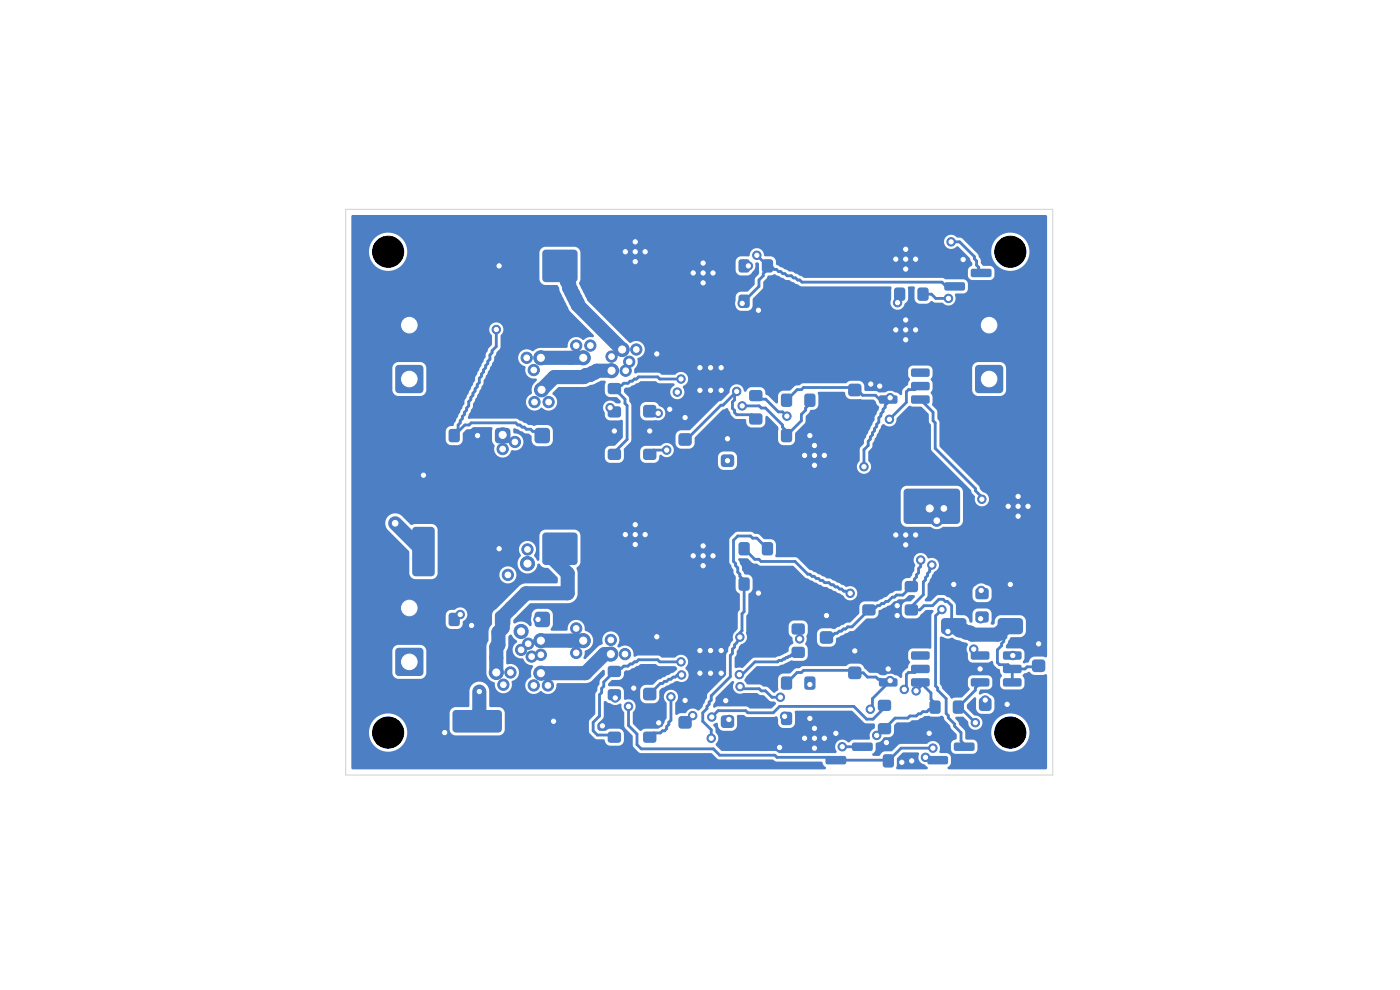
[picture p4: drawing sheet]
<svg xmlns="http://www.w3.org/2000/svg" width="297mm" height="210mm" viewBox="0 0 297 210" stroke-linecap="round" stroke-linejoin="round" font-family="sans-serif">
<path d="M207.1 77.6l.5-.2h4.5a.75 .75 0 0 1 .7 .8v4.5a.75 .75 0 0 1-.7 .7h-4.5a.75 .75 0 0 1-.8-.7v-4.5z" fill="#4d7fc4"/>
<circle cx="209.8" cy="69" r="3" fill="#4d7fc4" stroke="#4d7fc4" stroke-width=".21"/>
<path d="M84.1 137.6l.5-.2h4.5a.75 .75 0 0 1 .7 .8v4.5a.75 .75 0 0 1-.7 .7h-4.5a.75 .75 0 0 1-.8-.7v-4.5z" fill="#4d7fc4"/>
<circle cx="86.8" cy="129" r="3" fill="#4d7fc4" stroke="#4d7fc4" stroke-width=".21"/>
<path d="M84.1 77.6l.5-.2h4.5a.75 .75 0 0 1 .7 .8v4.5a.75 .75 0 0 1-.7 .7h-4.5a.75 .75 0 0 1-.8-.7v-4.5z" fill="#4d7fc4"/>
<circle cx="86.8" cy="69" r="3" fill="#4d7fc4" stroke="#4d7fc4" stroke-width=".21"/>
<g fill="#4d7fc4">
<path d="M159.1 87.9l.4-.2h1.7a.6 .6 0 0 1 .6 .6v1.2a.6 .6 0 0 1-.6 .6h-1.7a.6 .6 0 0 1-.6-.6v-1.2z"/>
<path d="M159.1 82.9l.4-.2h1.7a.6 .6 0 0 1 .6 .6v1.2a.6 .6 0 0 1-.6 .6h-1.7a.6 .6 0 0 1-.6-.6v-1.2z"/>
<path d="M187.4 160.2l.5-.2h1.2a.6 .6 0 0 1 .6 .6v1.6a.6 .6 0 0 1-.6 .6h-1.2a.6 .6 0 0 1-.6-.6v-1.6z"/>
<path d="M192.4 160.2l.4-.2h1.2a.6 .6 0 0 1 .6 .6v1.6a.6 .6 0 0 1-.6 .6h-1.2a.6 .6 0 0 1-.6-.6v-1.6z"/>
<path d="M102.4 113.2l.5-.2h6a.75 .75 0 0 1 .7 .7v5.4a.75 .75 0 0 1-.7 .8h-6a.75 .75 0 0 1-.8-.8v-5.4z"/>
<path d="M115.3 113.2l.5-.2h6a.75 .75 0 0 1 .7 .7v5.4a.75 .75 0 0 1-.7 .8h-6a.75 .75 0 0 1-.8-.8v-5.4z"/>
<path d="M156.8 115.2l.5-.2h1.2a.6 .6 0 0 1 .6 .6v1.6a.6 .6 0 0 1-.6 .6h-1.2a.6 .6 0 0 1-.6-.6v-1.6z"/>
<path d="M161.8 115.2l.4-.2h1.2a.6 .6 0 0 1 .6 .6v1.6a.6 .6 0 0 1-.6 .6h-1.2a.6 .6 0 0 1-.6-.6v-1.6z"/>
<path d="M200.4 60l.4-.1h3.7l.2 .4v1.1l-.4 .3-3.7-.1-.3-.4z"/>
<path d="M200.4 54.3l.4-.1h3.7l.2 .4v1.1l-.4 .3-3.7-.1-.3-.4z"/>
<path d="M206.1 57.1l.3-.1h3.7l.3 .5-.1 1-.4 .3h-3.7l-.3-.4z"/>
<path d="M136.6 155.4l.4-.2h1.7a.6 .6 0 0 1 .6 .6v1.2a.6 .6 0 0 1-.6 .6h-1.7a.6 .6 0 0 1-.6-.6v-1.2z"/>
<path d="M136.6 150.4l.4-.2h1.7a.6 .6 0 0 1 .6 .6v1.2a.6 .6 0 0 1-.6 .6h-1.7a.6 .6 0 0 1-.6-.6v-1.2z"/>
<path d="M105.2 91l.5-.2h1.8a.75 .75 0 0 1 .8 .7v1.8a.75 .75 0 0 1-.8 .8h-1.8a.75 .75 0 0 1-.7-.8v-1.8z"/>
<path d="M113.6 91l.5-.2h1.8a.75 .75 0 0 1 .8 .7v1.8a.75 .75 0 0 1-.8 .8h-1.8a.75 .75 0 0 1-.7-.8v-1.8z"/>
<path d="M197.3 148.8l.5-.2h1.2a.6 .6 0 0 1 .6 .6v1.6a.6 .6 0 0 1-.6 .6h-1.2a.6 .6 0 0 1-.6-.6v-1.6z"/>
<path d="M202.3 148.8l.4-.2h1.2a.6 .6 0 0 1 .6 .6v1.6a.6 .6 0 0 1-.6 .6h-1.2a.6 .6 0 0 1-.6-.6v-1.6z"/>
<path d="M180.1 81.6l.5-.2h1.5a.68 .68 0 0 1 .7 .7v1.3a.68 .68 0 0 1-.7 .7h-1.5a.68 .68 0 0 1-.7-.7v-1.3z"/>
<path d="M180.1 76.9l.5-.2h1.5a.68 .68 0 0 1 .7 .7v1.4a.68 .68 0 0 1-.7 .6h-1.5a.68 .68 0 0 1-.7-.6v-1.4z"/>
<path d="M186.6 144l.3-.1h3.2l.3 .4v1.1l-.4 .3-3.3-.1-.3-.4z"/>
<path d="M186.6 141.1l.3-.1h3.2l.3 .5v1l-.4 .3h-3.3l-.3-.4z"/>
<path d="M186.6 138.3l.3-.1h3.2l.3 .4v1.1l-.4 .3-3.3-.1-.3-.4z"/>
<path d="M193.4 138.3l.3-.1h3.3l.2 .4v1.1l-.4 .3-3.3-.1-.2-.4z"/>
<path d="M193.4 141.1l.3-.1h3.3l.2 .5v1l-.4 .3h-3.3l-.2-.4z"/>
<path d="M193.4 144l.3-.1h3.3l.2 .4v1.1l-.4 .3-3.3-.1-.2-.4z"/>
<path d="M186.6 84l.3-.1h3.2l.3 .4v1.1l-.4 .3-3.3-.1-.3-.4z"/>
<path d="M186.6 81.1l.3-.1h3.2l.3 .5v1l-.4 .3h-3.3l-.3-.4z"/>
<path d="M186.6 78.3l.3-.1h3.2l.3 .4v1.1l-.4 .3-3.3-.1-.3-.4z"/>
<path d="M193.4 78.3l.3-.1h3.3l.2 .4v1.1l-.4 .3-3.3-.1-.2-.4z"/>
<path d="M193.4 81.1l.3-.1h3.3l.2 .5v1l-.4 .3h-3.3l-.2-.4z"/>
<path d="M193.4 84l.3-.1h3.3l.2 .4v1.1l-.4 .3-3.3-.1-.2-.4z"/>
<path d="M168.1 137.4l.4-.2h1.7a.6 .6 0 0 1 .6 .6v1.2a.6 .6 0 0 1-.6 .6h-1.7a.6 .6 0 0 1-.6-.6v-1.2z"/>
<path d="M168.1 132.4l.4-.2h1.7a.6 .6 0 0 1 .6 .6v1.2a.6 .6 0 0 1-.6 .6h-1.7a.6 .6 0 0 1-.6-.6v-1.2z"/>
<path d="M186.4 153.6l.4-.2h1.7a.6 .6 0 0 1 .6 .6v1.2a.6 .6 0 0 1-.6 .6h-1.7a.6 .6 0 0 1-.6-.6v-1.2z"/>
<path d="M186.4 148.6l.4-.2h1.7a.6 .6 0 0 1 .6 .6v1.2a.6 .6 0 0 1-.6 .6h-1.7a.6 .6 0 0 1-.6-.6v-1.2z"/>
<path d="M183.1 128.4l.4-.2h1.7a.6 .6 0 0 1 .6 .6v1.2a.6 .6 0 0 1-.6 .6h-1.7a.6 .6 0 0 1-.6-.6v-1.2z"/>
<path d="M183.1 123.4l.4-.2h1.7a.6 .6 0 0 1 .6 .6v1.2a.6 .6 0 0 1-.6 .6h-1.7a.6 .6 0 0 1-.6-.6v-1.2z"/>
<path d="M105.2 130l.5-.2h1.8a.75 .75 0 0 1 .8 .7v1.8a.75 .75 0 0 1-.8 .8h-1.8a.75 .75 0 0 1-.7-.8v-1.8z"/>
<path d="M113.6 130l.5-.2h1.8a.75 .75 0 0 1 .8 .7v1.8a.75 .75 0 0 1-.8 .8h-1.8a.75 .75 0 0 1-.7-.8v-1.8z"/>
<path d="M136.6 95.4l.4-.2h1.7a.6 .6 0 0 1 .6 .6v1.2a.6 .6 0 0 1-.6 .6h-1.7a.6 .6 0 0 1-.6-.6v-1.2z"/>
<path d="M136.6 90.4l.4-.2h1.7a.6 .6 0 0 1 .6 .6v1.2a.6 .6 0 0 1-.6 .6h-1.7a.6 .6 0 0 1-.6-.6v-1.2z"/>
<path d="M87.7 112l.5-.2h3.3a.75 .75 0 0 1 .7 .7v9a.75 .75 0 0 1-.7 .8h-3.3a.75 .75 0 0 1-.8-.8v-9z"/>
<path d="M87.7 95.8l.5-.2h3.3a.75 .75 0 0 1 .7 .7v9a.75 .75 0 0 1-.7 .8h-3.3a.75 .75 0 0 1-.8-.8v-9z"/>
<path d="M192.1 128.4l.4-.2h1.7a.6 .6 0 0 1 .6 .6v1.2a.6 .6 0 0 1-.6 .6h-1.7a.6 .6 0 0 1-.6-.6v-1.2z"/>
<path d="M192.1 123.4l.4-.2h1.7a.6 .6 0 0 1 .6 .6v1.2a.6 .6 0 0 1-.6 .6h-1.7a.6 .6 0 0 1-.6-.6v-1.2z"/>
<path d="M165.8 151.2l.5-.2h1.2a.6 .6 0 0 1 .6 .6v1.6a.6 .6 0 0 1-.6 .6h-1.2a.6 .6 0 0 1-.6-.6v-1.6z"/>
<path d="M170.8 151.2l.4-.2h1.2a.6 .6 0 0 1 .6 .6v1.6a.6 .6 0 0 1-.6 .6h-1.2a.6 .6 0 0 1-.6-.6v-1.6z"/>
<path d="M206.1 144l.3-.1h3.2l.3 .4v1.1l-.4 .3-3.3-.1-.3-.4z"/>
<path d="M206.1 141.1l.3-.1h3.2l.3 .5v1l-.4 .3h-3.3l-.3-.4z"/>
<path d="M206.1 138.3l.3-.1h3.2l.3 .4v1.1l-.4 .3-3.3-.1-.3-.4z"/>
<path d="M212.9 138.3l.3-.1h3.3l.2 .4v1.1l-.4 .3-3.3-.1-.2-.4z"/>
<path d="M212.9 141.1l.3-.1h3.3l.2 .5v1l-.4 .3h-3.3l-.2-.4z"/>
<path d="M212.9 144l.3-.1h3.3l.2 .4v1.1l-.4 .3-3.3-.1-.2-.4z"/>
<path d="M156.8 122.7l.5-.2h1.2a.6 .6 0 0 1 .6 .6v1.6a.6 .6 0 0 1-.6 .6h-1.2a.6 .6 0 0 1-.6-.6v-1.6z"/>
<path d="M161.8 122.7l.4-.2h1.2a.6 .6 0 0 1 .6 .6v1.6a.6 .6 0 0 1-.6 .6h-1.2a.6 .6 0 0 1-.6-.6v-1.6z"/>
<path d="M165.8 83.7l.5-.2h1.2a.6 .6 0 0 1 .6 .6v1.6a.6 .6 0 0 1-.6 .6h-1.2a.6 .6 0 0 1-.6-.6v-1.6z"/>
<path d="M170.8 83.7l.4-.2h1.2a.6 .6 0 0 1 .6 .6v1.6a.6 .6 0 0 1-.6 .6h-1.2a.6 .6 0 0 1-.6-.6v-1.6z"/>
<path d="M95.3 130.2l.5-.2h1.2a.6 .6 0 0 1 .6 .6v1.6a.6 .6 0 0 1-.6 .6h-1.2a.6 .6 0 0 1-.6-.6v-1.6z"/>
<path d="M100.3 130.2l.4-.2h1.2a.6 .6 0 0 1 .6 .6v1.6a.6 .6 0 0 1-.6 .6h-1.2a.6 .6 0 0 1-.6-.6v-1.6z"/>
<path d="M129.1 146.4l.4-.2h1.7a.6 .6 0 0 1 .6 .6v1.2a.6 .6 0 0 1-.6 .6h-1.7a.6 .6 0 0 1-.6-.6v-1.2z"/>
<path d="M129.1 141.4l.4-.2h1.7a.6 .6 0 0 1 .6 .6v1.2a.6 .6 0 0 1-.6 .6h-1.7a.6 .6 0 0 1-.6-.6v-1.2z"/>
<path d="M153.1 151.9l.5-.2h1.5a.68 .68 0 0 1 .7 .7v1.4a.68 .68 0 0 1-.7 .6h-1.5a.68 .68 0 0 1-.7-.6v-1.4z"/>
<path d="M153.1 147.3l.5-.2h1.5a.68 .68 0 0 1 .7 .7v1.3a.68 .68 0 0 1-.7 .7h-1.5a.68 .68 0 0 1-.7-.7v-1.3z"/>
<path d="M191.9 103.9l.5-.2h10.5a.75 .75 0 0 1 .8 .7v6a.75 .75 0 0 1-.8 .8h-10.5a.75 .75 0 0 1-.7-.8v-6z"/>
<path d="M210.2 103.9l.5-.2h10.5a.75 .75 0 0 1 .8 .7v6a.75 .75 0 0 1-.8 .8h-10.5a.75 .75 0 0 1-.7-.8v-6z"/>
<path d="M129.1 155.4l.4-.2h1.7a.6 .6 0 0 1 .6 .6v1.2a.6 .6 0 0 1-.6 .6h-1.7a.6 .6 0 0 1-.6-.6v-1.2z"/>
<path d="M129.1 150.4l.4-.2h1.7a.6 .6 0 0 1 .6 .6v1.2a.6 .6 0 0 1-.6 .6h-1.7a.6 .6 0 0 1-.6-.6v-1.2z"/>
<path d="M196.8 160.5l.4-.1h3.7l.2 .4v1.1l-.4 .3-3.7-.1-.3-.4z"/>
<path d="M196.8 154.8l.4-.1h3.7l.2 .4v1.1l-.4 .3-3.7-.1-.3-.4z"/>
<path d="M202.5 157.6l.3-.1h3.7l.3 .5-.1 1-.4 .3h-3.7l-.3-.4z"/>
<path d="M189.8 61.2l.5-.2h1.2a.6 .6 0 0 1 .6 .6v1.6a.6 .6 0 0 1-.6 .6h-1.2a.6 .6 0 0 1-.6-.6v-1.6z"/>
<path d="M194.8 61.2l.4-.2h1.2a.6 .6 0 0 1 .6 .6v1.6a.6 .6 0 0 1-.6 .6h-1.2a.6 .6 0 0 1-.6-.6v-1.6z"/>
<path d="M136.6 146.1l.5-.2h1.5a.68 .68 0 0 1 .7 .7v1.3a.68 .68 0 0 1-.7 .7h-1.5a.68 .68 0 0 1-.7-.7v-1.3z"/>
<path d="M136.6 141.4l.5-.2h1.5a.68 .68 0 0 1 .7 .7v1.4a.68 .68 0 0 1-.7 .6h-1.5a.68 .68 0 0 1-.7-.6v-1.4z"/>
<path d="M95.3 91.2l.5-.2h1.2a.6 .6 0 0 1 .6 .6v1.6a.6 .6 0 0 1-.6 .6h-1.2a.6 .6 0 0 1-.6-.6v-1.6z"/>
<path d="M100.3 91.2l.4-.2h1.2a.6 .6 0 0 1 .6 .6v1.6a.6 .6 0 0 1-.6 .6h-1.2a.6 .6 0 0 1-.6-.6v-1.6z"/>
<path d="M174.1 134.1l.5-.2h1.5a.68 .68 0 0 1 .7 .7v1.3a.68 .68 0 0 1-.7 .7h-1.5a.68 .68 0 0 1-.7-.7v-1.3z"/>
<path d="M174.1 129.4l.5-.2h1.5a.68 .68 0 0 1 .7 .7v1.4a.68 .68 0 0 1-.7 .6h-1.5a.68 .68 0 0 1-.7-.6v-1.4z"/>
<path d="M165.8 143.7l.5-.2h1.2a.6 .6 0 0 1 .6 .6v1.6a.6 .6 0 0 1-.6 .6h-1.2a.6 .6 0 0 1-.6-.6v-1.6z"/>
<path d="M170.8 143.7l.4-.2h1.2a.6 .6 0 0 1 .6 .6v1.6a.6 .6 0 0 1-.6 .6h-1.2a.6 .6 0 0 1-.6-.6v-1.6z"/>
<path d="M207.9 148.2l.4-.2h1.4a.68 .68 0 0 1 .7 .7v1.5a.68 .68 0 0 1-.7 .6h-1.4a.68 .68 0 0 1-.6-.6v-1.5z"/>
<path d="M212.5 148.2l.5-.2h1.3a.68 .68 0 0 1 .7 .7v1.5a.68 .68 0 0 1-.7 .6h-1.3a.68 .68 0 0 1-.7-.6v-1.5z"/>
<path d="M180.1 141.6l.5-.2h1.5a.68 .68 0 0 1 .7 .7v1.3a.68 .68 0 0 1-.7 .7h-1.5a.68 .68 0 0 1-.7-.7v-1.3z"/>
<path d="M180.1 136.9l.5-.2h1.5a.68 .68 0 0 1 .7 .7v1.4a.68 .68 0 0 1-.7 .6h-1.5a.68 .68 0 0 1-.7-.6v-1.4z"/>
<path d="M102.4 53.2l.5-.2h6a.75 .75 0 0 1 .7 .7v5.4a.75 .75 0 0 1-.7 .8h-6a.75 .75 0 0 1-.8-.8v-5.4z"/>
<path d="M115.3 53.2l.5-.2h6a.75 .75 0 0 1 .7 .7v5.4a.75 .75 0 0 1-.7 .8h-6a.75 .75 0 0 1-.8-.8v-5.4z"/>
<path d="M129.1 86.4l.4-.2h1.7a.6 .6 0 0 1 .6 .6v1.2a.6 .6 0 0 1-.6 .6h-1.7a.6 .6 0 0 1-.6-.6v-1.2z"/>
<path d="M129.1 81.4l.4-.2h1.7a.6 .6 0 0 1 .6 .6v1.2a.6 .6 0 0 1-.6 .6h-1.7a.6 .6 0 0 1-.6-.6v-1.2z"/>
<path d="M144.1 152.1l.5-.2h1.5a.68 .68 0 0 1 .7 .7v1.3a.68 .68 0 0 1-.7 .7h-1.5a.68 .68 0 0 1-.7-.7v-1.3z"/>
<path d="M144.1 147.4l.5-.2h1.5a.68 .68 0 0 1 .7 .7v1.4a.68 .68 0 0 1-.7 .6h-1.5a.68 .68 0 0 1-.7-.6v-1.4z"/>
<path d="M219.1 140.1l.5-.2h1.5a.68 .68 0 0 1 .7 .7v1.3a.68 .68 0 0 1-.7 .7h-1.5a.68 .68 0 0 1-.7-.7v-1.3z"/>
<path d="M219.1 135.4l.5-.2h1.5a.68 .68 0 0 1 .7 .7v1.4a.68 .68 0 0 1-.7 .6h-1.5a.68 .68 0 0 1-.7-.6v-1.4z"/>
<path d="M96.2 150.8l.5-.2h9a.75 .75 0 0 1 .8 .8v3.3a.75 .75 0 0 1-.8 .7h-9a.75 .75 0 0 1-.7-.7v-3.3z"/>
<path d="M112.4 150.8l.5-.2h9a.75 .75 0 0 1 .8 .8v3.3a.75 .75 0 0 1-.8 .7h-9a.75 .75 0 0 1-.7-.7v-3.3z"/>
<path d="M199.9 131.3l.5-.2h3.9a.75 .75 0 0 1 .7 .8v1.9a.75 .75 0 0 1-.7 .8h-3.9a.75 .75 0 0 1-.8-.8v-1.9z"/>
<path d="M199.9 122.5l.5-.2h3.9a.75 .75 0 0 1 .7 .7v2a.75 .75 0 0 1-.7 .7h-3.9a.75 .75 0 0 1-.8-.7v-2z"/>
<path d="M156.8 62.7l.5-.2h1.2a.6 .6 0 0 1 .6 .6v1.6a.6 .6 0 0 1-.6 .6h-1.2a.6 .6 0 0 1-.6-.6v-1.6z"/>
<path d="M161.8 62.7l.4-.2h1.2a.6 .6 0 0 1 .6 .6v1.6a.6 .6 0 0 1-.6 .6h-1.2a.6 .6 0 0 1-.6-.6v-1.6z"/>
<path d="M129.1 95.4l.4-.2h1.7a.6 .6 0 0 1 .6 .6v1.2a.6 .6 0 0 1-.6 .6h-1.7a.6 .6 0 0 1-.6-.6v-1.2z"/>
<path d="M129.1 90.4l.4-.2h1.7a.6 .6 0 0 1 .6 .6v1.2a.6 .6 0 0 1-.6 .6h-1.7a.6 .6 0 0 1-.6-.6v-1.2z"/>
<path d="M211.9 131.3l.5-.2h3.9a.75 .75 0 0 1 .7 .8v1.9a.75 .75 0 0 1-.7 .8h-3.9a.75 .75 0 0 1-.8-.8v-1.9z"/>
<path d="M211.9 122.5l.5-.2h3.9a.75 .75 0 0 1 .7 .7v2a.75 .75 0 0 1-.7 .7h-3.9a.75 .75 0 0 1-.8-.7v-2z"/>
<path d="M175.2 160.5l.4-.1h3.7l.2 .4v1.1l-.4 .3-3.7-.1-.3-.4z"/>
<path d="M175.2 154.8l.4-.1h3.7l.2 .4v1.1l-.4 .3-3.7-.1-.3-.4z"/>
<path d="M180.9 157.6l.3-.1h3.7l.3 .5-.1 1-.4 .3h-3.7l-.3-.4z"/>
<path d="M165.8 91.2l.5-.2h1.2a.6 .6 0 0 1 .6 .6v1.6a.6 .6 0 0 1-.6 .6h-1.2a.6 .6 0 0 1-.6-.6v-1.6z"/>
<path d="M170.8 91.2l.4-.2h1.2a.6 .6 0 0 1 .6 .6v1.6a.6 .6 0 0 1-.6 .6h-1.2a.6 .6 0 0 1-.6-.6v-1.6z"/>
<path d="M144.1 92.1l.5-.2h1.5a.68 .68 0 0 1 .7 .7v1.3a.68 .68 0 0 1-.7 .7h-1.5a.68 .68 0 0 1-.7-.7v-1.3z"/>
<path d="M144.1 87.4l.5-.2h1.5a.68 .68 0 0 1 .7 .7v1.4a.68 .68 0 0 1-.7 .6h-1.5a.68 .68 0 0 1-.7-.6v-1.4z"/>
<path d="M207.1 129.9l.4-.2h1.7a.6 .6 0 0 1 .6 .6v1.2a.6 .6 0 0 1-.6 .6h-1.7a.6 .6 0 0 1-.6-.6v-1.2z"/>
<path d="M207.1 124.9l.4-.2h1.7a.6 .6 0 0 1 .6 .6v1.2a.6 .6 0 0 1-.6 .6h-1.7a.6 .6 0 0 1-.6-.6v-1.2z"/>
<path d="M153.1 96.6l.5-.2h1.5a.68 .68 0 0 1 .7 .7v1.3a.68 .68 0 0 1-.7 .7h-1.5a.68 .68 0 0 1-.7-.7v-1.3z"/>
<path d="M153.1 91.9l.5-.2h1.5a.68 .68 0 0 1 .7 .7v1.4a.68 .68 0 0 1-.7 .6h-1.5a.68 .68 0 0 1-.7-.6v-1.4z"/>
<path d="M156.8 55.2l.5-.2h1.2a.6 .6 0 0 1 .6 .6v1.6a.6 .6 0 0 1-.6 .6h-1.2a.6 .6 0 0 1-.6-.6v-1.6z"/>
<path d="M161.8 55.2l.4-.2h1.2a.6 .6 0 0 1 .6 .6v1.6a.6 .6 0 0 1-.6 .6h-1.2a.6 .6 0 0 1-.6-.6v-1.6z"/>
<path d="M136.6 86.1l.5-.2h1.5a.68 .68 0 0 1 .7 .7v1.3a.68 .68 0 0 1-.7 .7h-1.5a.68 .68 0 0 1-.7-.7v-1.3z"/>
<path d="M136.6 81.4l.5-.2h1.5a.67 .67 0 0 1 .7 .7v1.4a.68 .68 0 0 1-.7 .6h-1.5a.68 .68 0 0 1-.7-.6v-1.4z"/>
</g>
<g fill="#4d7fc4" stroke="#4d7fc4" stroke-width=".21">
<circle cx="130.5" cy="148.1" r=".9"/>
<circle cx="134.8" cy="111.3" r=".9"/>
<circle cx="216" cy="105.3" r=".9"/>
<circle cx="190" cy="70" r=".9"/>
<circle cx="190" cy="113.5" r=".9"/>
<circle cx="153" cy="142.8" r=".9"/>
<circle cx="148.5" cy="78" r=".9"/>
<circle cx="191.3" cy="161.7" r=".9"/>
<circle cx="170.7" cy="96.6" r=".9"/>
<circle cx="134.8" cy="113.4" r=".9"/>
<circle cx="100" cy="132.7" r=".9"/>
<circle cx="151.3" cy="57.9" r=".9"/>
<circle cx="134.8" cy="51.3" r=".9"/>
<circle cx="132.7" cy="113.4" r=".9"/>
<circle cx="193.4" cy="161.4" r=".9"/>
<circle cx="130.3" cy="91.4" r=".9"/>
<circle cx="192.1" cy="67.9" r=".9"/>
<circle cx="153" cy="82.8" r=".9"/>
<circle cx="192.1" cy="72.1" r=".9"/>
<circle cx="186.6" cy="81.9" r=".9"/>
<circle cx="139.3" cy="75.1" r=".9"/>
<circle cx="136.9" cy="53.4" r=".9"/>
<circle cx="150.7" cy="138" r=".9"/>
<circle cx="132.7" cy="53.4" r=".9"/>
<circle cx="153" cy="138" r=".9"/>
<circle cx="172.8" cy="94.5" r=".9"/>
<circle cx="149.2" cy="60" r=".9"/>
<circle cx="149.2" cy="57.9" r=".9"/>
<circle cx="171.8" cy="152.4" r=".9"/>
<circle cx="150.7" cy="82.8" r=".9"/>
<circle cx="142.1" cy="86.8" r=".9"/>
<circle cx="220.3" cy="136.6" r=".9"/>
<circle cx="137.8" cy="91.4" r=".9"/>
<circle cx="181.3" cy="138.1" r=".9"/>
<circle cx="204.3" cy="55.1" r=".9"/>
<circle cx="160.9" cy="125.8" r=".9"/>
<circle cx="148.5" cy="142.8" r=".9"/>
<circle cx="192.1" cy="55" r=".9"/>
<circle cx="184.7" cy="81.5" r=".9"/>
<circle cx="145.3" cy="88.6" r=".9"/>
<circle cx="172.8" cy="96.6" r=".9"/>
<circle cx="139.7" cy="153.3" r=".9"/>
<circle cx="105.9" cy="116.4" r=".9"/>
<circle cx="154" cy="148.6" r=".9"/>
<circle cx="192.1" cy="70" r=".9"/>
<circle cx="134.4" cy="146" r=".9"/>
<circle cx="216" cy="107.4" r=".9"/>
<circle cx="151.3" cy="117.9" r=".9"/>
<circle cx="150.7" cy="142.8" r=".9"/>
<circle cx="171.8" cy="92.4" r=".9"/>
<circle cx="213.9" cy="107.4" r=".9"/>
<circle cx="149.2" cy="55.8" r=".9"/>
<circle cx="194.2" cy="113.5" r=".9"/>
<circle cx="192.1" cy="115.6" r=".9"/>
<circle cx="150.7" cy="78" r=".9"/>
<circle cx="213.7" cy="149.4" r=".9"/>
<circle cx="136.9" cy="113.4" r=".9"/>
<circle cx="194.2" cy="55" r=".9"/>
<circle cx="149.2" cy="115.8" r=".9"/>
<circle cx="172.8" cy="154.5" r=".9"/>
<circle cx="148.5" cy="82.8" r=".9"/>
<circle cx="134.8" cy="55.5" r=".9"/>
<circle cx="147.1" cy="57.9" r=".9"/>
<circle cx="190" cy="55" r=".9"/>
<circle cx="188.4" cy="141.9" r=".9"/>
<circle cx="192.1" cy="57.1" r=".9"/>
<circle cx="149.2" cy="117.9" r=".9"/>
<circle cx="105.9" cy="56.4" r=".9"/>
<circle cx="192.1" cy="52.9" r=".9"/>
<circle cx="207.9" cy="141.9" r=".9"/>
<circle cx="160.9" cy="65.8" r=".9"/>
<circle cx="154.3" cy="93.1" r=".9"/>
<circle cx="134.8" cy="53.4" r=".9"/>
<circle cx="89.8" cy="100.8" r=".9"/>
<circle cx="192.1" cy="113.5" r=".9"/>
<circle cx="148.5" cy="138" r=".9"/>
<circle cx="174.9" cy="156.6" r=".9"/>
<circle cx="188" cy="157.5" r=".9"/>
<circle cx="202.3" cy="124" r=".9"/>
<circle cx="127.8" cy="154" r=".9"/>
<circle cx="175.3" cy="130.6" r=".9"/>
<circle cx="172.8" cy="98.7" r=".9"/>
<circle cx="174.9" cy="96.6" r=".9"/>
<circle cx="117.4" cy="153" r=".9"/>
<circle cx="218.1" cy="107.4" r=".9"/>
<circle cx="149.2" cy="120" r=".9"/>
<circle cx="172.8" cy="158.7" r=".9"/>
<circle cx="190.3" cy="128.5" r=".9"/>
<circle cx="197.1" cy="155.6" r=".9"/>
<circle cx="165.4" cy="158.6" r=".9"/>
<circle cx="190.3" cy="130.6" r=".9"/>
<circle cx="94.3" cy="155.4" r=".9"/>
<circle cx="147.1" cy="117.9" r=".9"/>
<circle cx="194.2" cy="70" r=".9"/>
<circle cx="145.3" cy="148.6" r=".9"/>
<circle cx="170.7" cy="156.6" r=".9"/>
<circle cx="214.3" cy="124" r=".9"/>
<circle cx="216" cy="109.5" r=".9"/>
<circle cx="153" cy="78" r=".9"/>
<circle cx="177.3" cy="155.6" r=".9"/>
<circle cx="101.3" cy="92.4" r=".9"/>
<circle cx="172.8" cy="156.6" r=".9"/>
<circle cx="139.3" cy="135.1" r=".9"/>
<circle cx="134.8" cy="115.5" r=".9"/>
<circle cx="157.4" cy="64.4" r=".9"/>
<circle cx="160.6" cy="54.2" r=".9"/>
<circle cx="129.4" cy="86.5" r=".9"/>
<circle cx="144.5" cy="80.4" r=".9"/>
<circle cx="139.6" cy="87.7" r=".9"/>
<circle cx="143.7" cy="83.2" r=".9"/>
<circle cx="141.4" cy="95.5" r=".9"/>
<circle cx="157.4" cy="86.1" r=".9"/>
<circle cx="156.3" cy="83" r=".9"/>
<circle cx="184.6" cy="150.5" r=".9"/>
<circle cx="208" cy="131.3" r=".9"/>
<circle cx="188.8" cy="144.4" r=".9"/>
<circle cx="180.4" cy="125.9" r=".9"/>
<circle cx="158.8" cy="56.4" r=".9"/>
<circle cx="190.4" cy="64.2" r=".9"/>
<circle cx="188.8" cy="84.4" r=".9"/>
<circle cx="183.3" cy="99" r=".9"/>
<circle cx="105.3" cy="69.9" r=".9"/>
<circle cx="125.2" cy="73.3" r="1.2"/>
<circle cx="113.2" cy="78.5" r="1.2"/>
<circle cx="123.7" cy="75.9" r="1.5"/>
<circle cx="111.7" cy="75.9" r="1.2"/>
<circle cx="122.2" cy="73.3" r="1.2"/>
<circle cx="114.7" cy="75.9" r="1.5"/>
<circle cx="135" cy="74.1" r="1.2"/>
<circle cx="109.2" cy="93.8" r="1.2"/>
<circle cx="132.7" cy="78.6" r="1.2"/>
<circle cx="116.4" cy="85.3" r="1.2"/>
<circle cx="83.8" cy="111" r="1.2"/>
<circle cx="133.5" cy="76.7" r="1.2"/>
<circle cx="129.7" cy="78.6" r="1.5"/>
<circle cx="132" cy="74.1" r="1.5"/>
<circle cx="114.9" cy="82.7" r="1.5"/>
<circle cx="106.6" cy="92.3" r="1.5"/>
<circle cx="106.6" cy="95.3" r="1.2"/>
<circle cx="129.7" cy="75.6" r="1.2"/>
<circle cx="113.4" cy="85.3" r="1.2"/>
<circle cx="199.8" cy="129.3" r=".9"/>
<circle cx="208.1" cy="125.3" r=".9"/>
<circle cx="191.8" cy="146.3" r=".9"/>
<circle cx="208.3" cy="105.9" r=".9"/>
<circle cx="200.2" cy="107.9" r="1.2"/>
<circle cx="201.1" cy="134" r=".9"/>
<circle cx="197.7" cy="119.9" r=".9"/>
<circle cx="197.2" cy="107.9" r="1.5"/>
<circle cx="186" cy="156" r=".9"/>
<circle cx="198.7" cy="110.5" r="1.2"/>
<circle cx="194.3" cy="146.6" r=".9"/>
<circle cx="101.7" cy="146.7" r=".9"/>
<circle cx="129.6" cy="138.8" r="1.5"/>
<circle cx="132.6" cy="138.8" r="1.2"/>
<circle cx="114.7" cy="142.8" r="1.5"/>
<circle cx="116.2" cy="145.4" r="1.2"/>
<circle cx="105.3" cy="142.7" r="1.5"/>
<circle cx="108.3" cy="142.7" r="1.2"/>
<circle cx="113.2" cy="145.4" r="1.2"/>
<circle cx="106.8" cy="145.3" r="1.2"/>
<circle cx="129.6" cy="135.8" r="1.2"/>
<circle cx="178.7" cy="158.4" r=".9"/>
<circle cx="151" cy="152.1" r=".9"/>
<circle cx="188.7" cy="89" r=".9"/>
<circle cx="206.9" cy="153.3" r=".9"/>
<circle cx="133.3" cy="149.9" r=".9"/>
<circle cx="197.9" cy="158.7" r=".9"/>
<circle cx="114.1" cy="131.4" r=".9"/>
<circle cx="97.6" cy="130.4" r=".9"/>
<circle cx="111.9" cy="119.6" r="1.5"/>
<circle cx="112.1" cy="136.6" r="1.2"/>
<circle cx="114.7" cy="138.9" r="1.2"/>
<circle cx="111.9" cy="116.6" r="1.2"/>
<circle cx="112.8" cy="139.3" r="1.2"/>
<circle cx="122.2" cy="138.5" r="1.2"/>
<circle cx="110.6" cy="134" r="1.5"/>
<circle cx="122.2" cy="133.3" r="1.2"/>
<circle cx="110.6" cy="137.9" r="1.2"/>
<circle cx="107.7" cy="122" r="1.2"/>
<circle cx="114.7" cy="135.9" r="1.5"/>
<circle cx="123.7" cy="135.9" r="1.5"/>
<circle cx="201.8" cy="51.3" r=".9"/>
<circle cx="201.2" cy="63.3" r=".9"/>
<circle cx="150.9" cy="156.6" r=".9"/>
<circle cx="157" cy="135.2" r=".9"/>
<circle cx="196.3" cy="160.7" r=".9"/>
<circle cx="144.5" cy="140.4" r=".9"/>
<circle cx="144.6" cy="143.2" r=".9"/>
<circle cx="142.3" cy="147.8" r=".9"/>
<circle cx="165.5" cy="147.9" r=".9"/>
<circle cx="166.4" cy="152" r=".9"/>
<circle cx="157" cy="145.7" r=".9"/>
<circle cx="171.8" cy="145.2" r=".9"/>
<circle cx="146.9" cy="151.8" r=".9"/>
<circle cx="156.8" cy="143.1" r=".9"/>
<circle cx="154.3" cy="97.7" r=".9"/>
<circle cx="166.9" cy="88.3" r=".9"/>
<circle cx="169.6" cy="135.5" r=".9"/>
<circle cx="154.6" cy="152.6" r=".9"/>
<circle cx="206.6" cy="137.7" r=".9"/>
<circle cx="195.3" cy="118.8" r=".9"/>
<circle cx="209" cy="148.5" r=".9"/>
<circle cx="214.9" cy="139.1" r=".9"/>
</g>
<g fill="none" stroke="#4d7fc4" stroke-width=".6">
<path d="M157.9 56.4h.9M160.6 54.2l2.2 2.2M162.8 56.4l.6 .3h.4l.5 .5h.4l.5 .4h.4l.5 .5h.4l.5 .4h.9l.4 .5h.5l.4 .4h.5l.4 .5h29.7l.9 .9h1.8M162.8 56.4v.3l-.4 .5v.4l-.5 .5v.4l-.9 .9v1.4l-3.6 3.6M201.8 51.3h1.8l3.1 3.2v.4l.5 .5v.9l.4 .4v.5l.5 .4v.3M105.3 69.9v3.6l-.9 .9v.5l-.5 .4v.9l-.4 .5v.4l-.5 .5v.4l-.4 .5v.4l-.5 .5v.4l-.4 .5v.9l-.5 .4v.5l-.4 .4v.5l-.5 .4v.5l-.4 .4v.5l-.5 .4v.9l-.4 .5v.4l-.5 .5v.4l-.4 .5v.4l-.5 .5v.4l-.4 .5v.9l-.5 .4v.5l-.3 .4 2.2-2.2h.9l.5-.5h9.4l.5 .5h.4l.5 .4h.4l.5 .5h.9l.4 .4h.5l.4 .5h.5l.4 .4h.2M190.9 62.4v1.4l-.5 .4M195.8 62.4h1.8l.9 .9h2.7M129.4 86.5l.9 .9M137.8 87.2h1.4l.4 .5M141.4 95.5h-2.7l-.9 .9M144.5 80.4h-4.5l-.5-.4h-4l-.5 .4h-.4l-.5 .5h-.4l-.5 .4h-.9l-.4 .5h-.5l-.4 .4-.7 .2 2.3 2.3v.9l.4 .4v7.2l-2.7 2.7v.5"/>
<path d="M160.3 88.9l-.9-.9h-3.1l-.5-.5v-.4l-.4-.5v-1.3l.4-.5v-.9l.5-.4v-.5l-2.9 3h-.5l-7.2 7.2h-.4M160.3 83.9l.3 .3h.5l.4 .5h.9l2.7 2.7h.9l.9 .9M171.8 84.9v.3l-.4 .5v.4l-.5 .5v.4l-.9 .9v1.4l-3.1 3.1-.5-.4v-.9l-.4-.5v-.4l-3.6-3.6h-.9l-.5-.5h-3.6M188.4 84.8l-.2 .3v.4l-.4 .5v.4l-.5 .5v.4l-.4 .5v.4l-.5 .5v.9l-.4 .4v.5l-.5 .4v.5l-.4 .4v.5l-.5 .4v.5l-.4 .4v.9l-.9 .9v3.6M188.4 84.8h-1.8l-.9-.9h-2.7l-.9-.9-1.3-.3-.4-.5h-9.9l-.5 .5h-.9l-2.2 2.2M188.8 84.4l-.4 .4M195.2 81.9l-.2 .3h-.5l-.4 .5h-1.4l-.4 .4v2.3l-3.6 3.6M195.2 84.8l2.7 2.7v1.8l.5 .4v5.4l8.5 8.6v.4l1.4 1.4v.4M157.9 116.4l2.2 2.3h.9l.5 .4h7.2l2.7 2.7h.4l.5 .5h.4l.5 .4h.4l.5 .5h.4l.5 .4h.9l.4 .5h.5l.4 .4h.5l.4 .5h.5l.4 .4h.5l.4 .5h.5M162.8 116.4l-2.2-2.2h-.9l-.5-.5h-2.7l-.9 .9v4.5l.5 .5v.4l.4 .5v.9l.5 .4v.5l.4 .4v.5l.5 .4v6.2l-.5 .4v3.6l-.4 .5v.9l-.7 1.2-.5 .4v.5l-.4 .4v.9l-.5 .5v4.5l-4 4v.9l-.5 .5v.4l-.4 .5v.4l-.9 .9v1.8l1.8 1.8v1.8M195.3 118.8v1.4l-.4 .4v.9l-.5 .5v.4l-.4 .5v.4l-.5 .5-.2 .6-1.8 1.8h-1.3l-.5 .5h-.4l-.9 .9h-.5l-.4 .4h-.5l-.4 .5h-.5l-.4 .4h-.9l-4.1 4.1h-.9l-.4 .4h-.5l-.4 .5h-.5l-.4 .4h-.5l-.4 .5h-.5l-.4 .4h-.5M197.7 119.9v.4l-.5 .5v.4l-.4 .5v.4l-.5 .5v.4l-.4 .5v2.7l-2.3 2.2v.5l-.3 .5h1.8l.9-.9h1.8l1.4-1.4h.9l.4 .5h.5l.9 .9v3.6l.4 .4v.3l-1.2 1.2"/>
<path d="M97.6 130.4l-.9 .9-.3 .1M114.1 131.4h.9M169.3 138.4l-.2 .2h-.6l-.3 .3-.9 .3-1.5 .9h-.6l-.3 .3h-4.8l-2.4 2.4-.9 .3M169.3 133.4v.6l.3 .3v1.2M199.8 129.3l-1.3 1.4v14.8l.4 .5v.4l1.8 1.8v3.2l.5 .4v.5l1.3 1.3v.5l1.4 1.3v1.8l.4 .5v.4l.2 .3M206.6 137.7l1.3 1.4M208.1 125.3l.2 .6M208.3 130.9l-.3 .4M214.3 132.8v.6l-.5 .4v.5l-.4 .4v.5l-.5 .4v.5l-.4 .4v.5l-.9 .9v2.7l.4 .4h1.8l.9 .9M214.7 139.1h.2M130.3 147.4l.2 .7M133.3 149.9v4l1.8 1.8v2.3l.9 .9h15.3l1.4 1.3h11.7l.4 .5h11.3l.4 .4 .8 .2h10.8l.4 .1 2.7-2.7h6.7"/>
<path d="M142.3 147.8v5l-.4 .4v.5l-.5 .4v.5l-.4 .4h-.5l-.4 .5h-1.4l-.9 .9M144.5 140.4h-4.5l-.5-.4h-4l-.5 .4h-.4l-.5 .5h-.4l-.5 .4h-.9l-.4 .5h-.5l-.4 .4-.7 .2-2.2 2.3v.9l-.5 .4v.9l-.4 .5v4.5l-1.4 1.3v1.8l.9 .9h3.2l.4 .5M144.6 143.2h-.9l-.5 .4h-.4l-.5 .5h-.4l-.5 .4h-.4l-.5 .5h-.4l-2.3 2.2M146.9 151.8l-1.6 1.4M154.6 152.6l-.3 .5M157 145.7l.4 .4h3.6l.5 .5h.9l1.3 1.3h1.8M166.4 152l.5 .4M171.8 144.9v.3M178.7 158.4h4.2M187.6 149.6l-.2 .7-2.2 2.3h-1.4l-2.7-2.7h-15.7l-1.4 1.3h-5.4l-.4-.4h-5.9l-1.3 1.3M188.4 144.8l-.3-.3h-.9l-.5-.4h-.4l-.5-.5h-1.8l-.9-.9h-2.3l-.4-.5h-9.9l-.5 .5h-.9l-2.2 2.2M188.4 144.8l-3.3 3.4v1.8l-.5 .5"/>
<path d="M188.8 144.4l-.4 .4M194.3 146.6l.9-.9v-.9l2.3 2.2v1.4l.4 .4v.5l.5 .4v.3l-.4 .1-.5 .4h-.4l-.5 .5h-.9l-.4 .4h-.5l-.4 .5h-1.4l-.4 .4h-2.7l-3.9 3.7M195.2 141.9l-.2 .3h-.5l-.4 .5h-1.4l-.4 .4v2.7l-.5 .5M207.9 144.8l-.1 .3-.9 .9v.4l-3.6 3.6 .5 .2 3.1 3.1M209 148.5v.9M214.7 141.9v2.9M220.3 141.2l-.6 .3h-1.8l-.5 .4h-2.7M196.3 160.7h1.4l.4 .4 .8 .2"/>
</g>
<g fill="none" stroke="#4d7fc4" stroke-width=".9">
<path d="M202.5 55.1h1.8M162.8 63.9l-1.9 1.9M181.3 78.1l3.4 3.4M188.4 79.1l-1.8 1.8v1h1.8M137.8 82.6l4.3 4.2M213.9 107.4h4.2M216 105.3v4.2M101.3 131.4l-1.3 1.3M162.8 123.9l-1.9 1.9M188.4 139.1v2.8M130.3 151.4l-2.5 2.6M137.8 142.6l-3.4 3.4"/>
<path d="M137.8 151.4l1.9 1.9M197.1 155.6h1.8"/>
</g>
<path d="M118.8 56.4l.1 .6 .5 .5v.4l.4 .5v.4l.5 .5v.4l.4 .5v.9l.5 .4v.5l.4 .4v.5l.5 .4v.5l.4 .4v.5l9.5 9.4M114.7 75.9h9M129.7 78.6h-3.1l-.5 .5h-.4l-.5 .4h-.9l-.4 .5h-6.3l-2.7 2.7M106.6 92.3v.1M83.8 111l6 6M118.8 116.4l-1.8 1.8 3.4 3.5v4.2h-8.8l-5 4.9v2.4l-.9 .9v2.7l-.4 .5v5.4M197.7 107.4l-.5 .5M114.7 135.9h9M129.6 138.8h-1.4l-4 4h-9.5M202.3 132.8h.3l.9 .9h.9l.5 .5h.9l.4 .4h5.4l1.8-1.8h.9M101.7 146.7v4.5l-.5 .5v1.3" fill="none" stroke="#4d7fc4" stroke-width="3"/>
<g fill="#4d7fc4">
<path d="M74.6 45.7l.2-.1 147.2 .1 .1 .2v93.3l-.2 .3-.7-.2h-1.7a1.39 1.39 0 0 0-1.2 1.2l-1.1 .2-.2-.2 .3-.7v-1.3a1.02 1.02 0 0 0-.9-.9h-2.7l-.3-.4 1-2h2a1.34 1.34 0 0 0 1.2-1.2v-2.4l-.3-.7-.4-.3-.5-.1h-4.2a1.5 1.5 0 0 0-1.2 1.8 .41 .41 0 0 1-.6 .2 .41 .41 0 0 1-.1-.6v-2a1.18 1.18 0 0 0-1-.8h-2.2a1.18 1.18 0 0 0-.8 1.1v1.7l-.3 .2a.35 .35 0 0 1-.4-.5l-.3-.7-.4-.3-2-.2-.1-.2v-1.8l-.2-.5-1.1-1-1.1-.6h-1.6l-1.4 1.3h-.9l-.3-.2v-.2l.5-.7 .1-1.3h9.5l.1 1.7a1.18 1.18 0 0 0 1 .8h1.9l.6-.2 .4-.6 .1-1.7a1.43 1.43 0 0 0-1.3-1.1 1.83 1.83 0 0 0-2.8 1.1h-9.5v-1.4l1.5-2.5a1.51 1.51 0 0 0 .9-1.4 1.51 1.51 0 0 0-.9-1.4l-1.5-.2a1.52 1.52 0 0 0-2.2-.8 1.52 1.52 0 0 0-.5 2.2l-.1 1.3-.5 1.1a1.12 1.12 0 0 1-1.4 .6 1.38 1.38 0 0 0-.8 1.7v.6l-.2 .3-1.3 .1-1.1 .6-.6 .6-2 1h-2.7a1.17 1.17 0 0 0-1.1 1.1v1.5l-2.1 1.9a1.37 1.37 0 0 0-1.3 .4l-1.8 .9-2.6-.1a1.24 1.24 0 0 0-1.2 1.2l.1 1.8 .4 .6 .7 .3h1.8a1.46 1.46 0 0 0 1.1-1.8l2.9-1.5a1.09 1.09 0 0 0 1.2-.4l2.2-2.2 1.6-.1a1.37 1.37 0 0 0 1.1-1.7l2.3-1.1 .9-.7 1-.6h1.3l1-.9 1.1 .1v.4l-.9 .9a1.32 1.32 0 0 0-1.8 1.1l.1 1.7a1.18 1.18 0 0 0 1 .8h2a1.4 1.4 0 0 0 1-1l1.1-.8h1.3l.2 .2-.4 .9v6.8l-.2 .3h-3.9a1.02 1.02 0 0 0-.8 .9v1.3l.4 .6-.4 .7a.7 .7 0 0 1-.5 .8l-.8 .9v.7l-.2 .3-.9-.5-.5-.1a1.79 1.79 0 0 0-2.1 .1l-.9-.1-.8-.5h-1.5l-1-.8a1.64 1.64 0 0 0-1.3-1.1h-2l-.8 .5h-9.1l-.7 .4-.8 .1-1.3 1.1h-1.6a1.18 1.18 0 0 0-.8 1.1v2.3l-.8 .7-1.6-1.3h-.7l-.8-.5h-2.6l-.4-.5a.8 .8 0 0 1 .1-1.2l2.3-2.2h4.5l2.4-1a.72 .72 0 0 1 .9-.1h2a1.15 1.15 0 0 0 1-1.1l-.1-1.7-.5-.8v-.2a1.77 1.77 0 0 0 .3-1.5l.3-.8-.1-1.5a1.15 1.15 0 0 0-1-1l-2.2 .1a1.18 1.18 0 0 0-.8 1l.1 1.7 .7 .8 .2 1.2-.5 .4a1.58 1.58 0 0 0-.5 1.4l-2.8 1.3-4.7 .1-2.1 2-1.6 .1-.3-.2v-1.9l.4-.6 .1-1 .8-1.2a1.82 1.82 0 0 0 1.2-2.7v-3.4l.5-.8v-3.8l.8-1 .1-2.1a1.37 1.37 0 0 0-1.7-1.2l-.6-.9v-.8l-.4-.5-.4-1 .3-.2 1.8 .1a2.17 2.17 0 0 0 1.3 1.1h.7l.6 .4h6.9l2.6 2.5 3.4 1.7a1.35 1.35 0 0 0 1.3 .4l3.3 1.7a1.69 1.69 0 0 0 2.8 .5 1.58 1.58 0 0 0-.2-2 1.58 1.58 0 0 0-1.9-.3l-3.3-1.7-.9-.2-.4-.3-3.2-1.5-2.7-2.5-4.4-.2-.1-.3 .1-.5v-1.9a1.15 1.15 0 0 0-1.1-1l-1.5-.1-1.1-1h-.7l-.9-.5-3.1 .1-1.4 1.4-.1 4.9 .9 1.7 .1 .8 .4 .6v2.8l.9 1v3.2l-.5 .8v3.2l-.3 .4a1.89 1.89 0 0 0-.7 2.1l-.4 .5-.6 1.1v.7l-.5 .8v4.3l-3.7 3.7a1.35 1.35 0 0 0-.4 1.3l-.8 1.3-.1 .5-.6 .7h-.4a1.59 1.59 0 0 0-2.5 .6h-1l-.7 .2a.32 .32 0 0 1-.5 0l-.1-2.3a1.57 1.57 0 0 0 .4-2.2 1.57 1.57 0 0 0-2.2-.4 1.66 1.66 0 0 0 0 2.6v3.1l-.2 .4a2.73 2.73 0 0 1-1.4 1.8l-2.9 .1-1.1 .4-1.6-1.5v-2.3a1.58 1.58 0 0 0 .5-2 1.58 1.58 0 0 0-2-.7l-.3-.3-.1-1.6a1.15 1.15 0 0 0-1-1h-2l-.3-.3v-.3l.9-.8h1.4a1.39 1.39 0 0 0 1.1-1.7l.4-.3 .8-.1 2.4-1.2h3l.9 .4h3.2l.6 .5-.1 .3-.7 .5-3.4 1.7-.9 .9-1.9 .1a1.26 1.26 0 0 0-.9 1.2l.1 1.8 .4 .6 .7 .3h1.8a1.23 1.23 0 0 0 1.1-1.2v-1.4l.5-.6 3.2-1.5a1.57 1.57 0 0 0 2.1-.4 1.57 1.57 0 0 0-.2-2.1l-.1-.4a1.56 1.56 0 0 0 .1-2.3 1.56 1.56 0 0 0-2.3 .2h-2.7l-.9-.4h-4.2l-.7 .2-.3-.1a1.89 1.89 0 0 0-.8-1.9 1.89 1.89 0 0 0-2.1 0 .33 .33 0 0 1-.4 0 .33 .33 0 0 1-.1-.4 1.84 1.84 0 0 0-1.3-3 1.84 1.84 0 0 0-1.8 2.6l-1 .6-2.8 2.7h-.2l-.1-.3 .3-1.4a2.2 2.2 0 0 0 1.7-2.1 2.2 2.2 0 0 0-1.7-2.2 2.15 2.15 0 0 0-2.1-2.3 1.99 1.99 0 0 0-1.6 2.2l-.3 .1-3.2-.1-.1-.3 .5-.9v-2.2l-.2-.4-.5-.6-.4-.1h-2.2a1.7 1.7 0 0 0-1.3 1.7l-.1 .7a.77 .77 0 0 1-.2 1.2 2.32 2.32 0 0 0-3.2-.5l-.3-.2v-.6l3.6-3.5 8.5-.1a2.11 2.11 0 0 0 1.5-1.8v-4.7l-.2-.9 .7-.8 .1-.4v-5.8l-.1-.4-.2-.4-.8-.3h-6.4a1.34 1.34 0 0 0-1.2 1.1v5.4l-.2 .1-.3-.1-.6-1v-.2a1.82 1.82 0 0 0-.1-2.5 1.82 1.82 0 0 0-2.5 0 1.82 1.82 0 0 0-.2 2.5v.1a2.17 2.17 0 0 0 .5 3.6 2.17 2.17 0 0 0 3.1-1.8h.3a1.78 1.78 0 0 0 1.9 .9l1.9 1.9 .1 1.2-.3 .2h-6.6l-.8 .2-6.1 5.9-.1 .4v2.1l-.7 1.1-.1 2.4-.4 1.1v5.9a2.22 2.22 0 0 0 1.7 1.9l.1 .2a1.84 1.84 0 0 0 2 2.1 1.84 1.84 0 0 0 1.5-2.5 2.09 2.09 0 0 0 1.5-2.6 1.92 1.92 0 0 0-2.4-1.1l-.2-.3v-2.4l.4-1.2 .1-2.1a.4 .4 0 0 1 .4-.3 .4 .4 0 0 1 .4 .3l1 1.2a1.92 1.92 0 0 0-.9 2.3 1.92 1.92 0 0 0 2.2 1.3 2.09 2.09 0 0 0 2 1.4l.1 .4a2.43 2.43 0 0 0-.4 2.1 1.87 1.87 0 0 0-1 2.8 1.87 1.87 0 0 0 3 .2 2.09 2.09 0 0 0 3-.1l.5-1.6 6.6-.1 .7-.4 2.5-2.3 .3 .3-.1 .9a1.97 1.97 0 0 0-1.1 2 1.35 1.35 0 0 0-.4 1.3l-.4 .7v4.1l-1.3 1.5-.1 2.2 .2 .5 1.1 1 .4 .2h1.4l.3 .2 .1 .4a1.18 1.18 0 0 0 1 .8h2a1.15 1.15 0 0 0 1-1.1l-.1-1.7-.2-.3-.6-.5h-2.1l-.9 .4h-1.3l-.5-.4 .1-1 1.1-1.2 .2-.4v-3.2l.4-.1 .9 .5a1.88 1.88 0 0 0 2.2 0l.3 .3a1.99 1.99 0 0 0 .5 1.7l.1 3.1 1.6 1.7 .2 2.3 1.4 1.4 15.1 .1 1.3 1.1 .5 .2h11.3l.8 .5h9.5h.2l.3 .7 .5 .6-.2 .3-100.3-.1-.2-.2v-7.8h3.8v.6a4.1 4.1 0 0 0 6.2 3.2 4.1 4.1 0 0 0 0-7 4.1 4.1 0 0 0-6.2 3.2h-3.8v-3.9h20.9v3.6a1.34 1.34 0 0 0 1.2 1.2h9.4a1.35 1.35 0 0 0 1.1-1.2v-3.6l-.2-.5-.2-.3-.7-.4-2.1-.1-.1-.2v-3.2a2.11 2.11 0 0 0-2.1-1.9 2.11 2.11 0 0 0-2.1 1.9l-.1 3.4-.2 .1h-2.8a1.35 1.35 0 0 0-1.1 1.2h-20.9v-13.2h8.7v4.8a1.34 1.34 0 0 0 1.2 1.2h4.9a1.35 1.35 0 0 0 1.1-1.2v-4.8l-.3-.8-.9-.4h-4.9a1.35 1.35 0 0 0-1.1 1.2h-8.7v-7.5h20.1v1.8a1.17 1.17 0 0 0 1.1 1.1h1.5a1.36 1.36 0 0 0 1-1.6 1.56 1.56 0 0 0 .6-2.4 1.56 1.56 0 0 0-2.4 0 1.34 1.34 0 0 0-1.8 1.1h-20.1v-19.7h7.2l.1 .8 .4 .7 4.6 4.8v4.6a1.34 1.34 0 0 0 1.2 1.2l3.7-.1a1.36 1.36 0 0 0 1.1-1.1h13.1v.5a1.82 1.82 0 0 0 2.8 1.3 1.82 1.82 0 0 0 0-3.1 1.82 1.82 0 0 0-2.8 1.3h-13.1v-9.4l-.1-.4-.6-.6-.4-.1h-3.7l-.9 .1-1.9-1.9a2.11 2.11 0 0 0-3.5 1.4h-7.2v-6.6h116.6v6.4a1.34 1.34 0 0 0 1.2 1.2h5.2a1.95 1.95 0 0 0 2.6 0l3.1-.1a1.35 1.35 0 0 0 1.1-1.1v-6.5l-.2-.4-.5-.5-.5-.1h-10.8a1.34 1.34 0 0 0-1.2 1.1h-116.6v-12.7h20.1v1.8a1.17 1.17 0 0 0 1.1 1.1h1.5a1.15 1.15 0 0 0 1-1.1v-1.5l.9-.7a1.52 1.52 0 0 0 1.3-.5l4 .1 .1 .1-.1 2.8 .5 1a1.84 1.84 0 0 0 1.3 2.4 1.84 1.84 0 0 0 2.3-1.5 2.09 2.09 0 0 0 2.5-1.5 1.93 1.93 0 0 0-2-2.1l-.1-.6a.35 .35 0 0 1 .1-.5 .35 .35 0 0 1 .5 .2l.5 .1 1.3 .8 .9 .1 .6 .6a1.56 1.56 0 0 0 1.2 2.1l2.2-.1a1.35 1.35 0 0 0 1.1-1.1v-2.2a1.34 1.34 0 0 0-1.2-1.1h-2.1l-.7 .2-1.1-.2-2.7-1.4h-9.7a.33 .33 0 0 1-.4 0 .33 .33 0 0 1-.1-.4l1-1.9 .1-1 2.1-4 .1-.9 2.2-4 .1-.9h5a1.91 1.91 0 0 0 1.5 2 2.09 2.09 0 0 0 1.6 2.6h.7l.2 .1-.1 .4a2.48 2.48 0 0 0-1 2.7 1.87 1.87 0 0 0-.9 2.8 1.87 1.87 0 0 0 2.9 .2 2.09 2.09 0 0 0 3-.1 1.89 1.89 0 0 0-.6-2.8l.1-.3 1.2-1.2h5.6l1.7-.5 .9-.5a1.47 1.47 0 0 1 1.8-.2v.3a3.3 3.3 0 0 0-.1 2.2 1.18 1.18 0 0 0 1 .8l1.5 .1 .7 .7v.5a1.29 1.29 0 0 1-1.6-.4 1.57 1.57 0 0 0-1.8 .6 1.57 1.57 0 0 0 .1 1.9 1.26 1.26 0 0 0 1.1 1.6l2.2-.1a.32 .32 0 0 1 .3-.1 .32 .32 0 0 1 .2 .3v3.6l-1.8 1.7a1.55 1.55 0 0 0-1.9 .8 3.2 3.2 0 0 0 .1 2.3l.3 .3 .6 .2 2.1-.1a1.18 1.18 0 0 0 .9-1v-1.4h3.4l.1 1.7a1.18 1.18 0 0 0 1 .8h2a1.42 1.42 0 0 0 1-1.6 .36 .36 0 0 1 .6 .1l.7 .3h11.1l.1 1.8a1.26 1.26 0 0 0 1.1 .9h1.8a1.23 1.23 0 0 0 1.1-1.2l-.1-1.8a1.26 1.26 0 0 0-1.1-.9h-2l-.7 .5-.2 .7h-10.6a1.54 1.54 0 0 0 1-2.4 1.54 1.54 0 0 0-2.6 0h-3.2a1.17 1.17 0 0 0-1.1 1.1h-3.4l-.1-.5 1.6-1.6v-1.1h9.4v1.5a1.25 1.25 0 0 0 1.2 1.2h1.8a1.23 1.23 0 0 0 1.1-1.2v-1.3l5.8-5.8 .8-.2a.49 .49 0 0 1 .5 0 .49 .49 0 0 1 .2 .5l.4 .9 .8 .7 2.1 .1 .3 .3a1.23 1.23 0 0 0 1.1 1.5h2a1.15 1.15 0 0 0 1-1.1v-1.1v-.2l.4-.1 2.2 2.2 .2 .5-.1 2.4a1.17 1.17 0 0 0 1.1 1.1h1.5a1.15 1.15 0 0 0 1-1.1v-1.5l2-2 .2-.4 .1-1.2 .6-.6a.86 .86 0 0 1 1.2-.7 1.18 1.18 0 0 0 .8-1.1v-2.1a.34 .34 0 0 1-.1-.4 .34 .34 0 0 1 .2-.2h5.3l.3 .3a1.26 1.26 0 0 0 1.2 1.3l4.7 .1 .6 .4 .5 .9a.71 .71 0 0 1-.1 1.1l-.3 .7a1.35 1.35 0 0 0-.4 1.3l-1.9 3.7a1.35 1.35 0 0 0-.4 1.3l-.6 .6-.2 .5v2.4a1.57 1.57 0 0 0-.4 2.1 1.57 1.57 0 0 0 2.2 .4 1.66 1.66 0 0 0 0-2.5v-2l.8-.8 .1-1 1.7-3.1a.61 .61 0 0 1 .3-.6 .61 .61 0 0 1 .7 0 1.62 1.62 0 0 0 1.7 0 1.62 1.62 0 0 0 .8-1.6l2.6-2.5 .7 .2h1.9l1.5 1.4v1.7l.5 .8 .1 5.3 8.4 8.4 .2 .8 .7 .7a1.53 1.53 0 0 0 1 2 1.53 1.53 0 0 0 1.9-1.2 1.53 1.53 0 0 0-1.3-1.8l-.6-.6-.2-.7-8.3-8.3-.1-5.2-.4-.8-.1-1.7-1.1-1.2 .1-1.9a.85 .85 0 0 1 0-1.3v-1.6l-.4-.6 .4-.7a2.58 2.58 0 0 0-.1-1.8h8.5v4.8a1.34 1.34 0 0 0 1.2 1.2h4.9a1.35 1.35 0 0 0 1.1-1.2v-4.9a1.35 1.35 0 0 0-1.2-1.1h-4.9a1.35 1.35 0 0 0-1.1 1.2h-8.5l-.8-.4h-3.5l-.6 .4-.1 .5v1.3l.3 .8-.3 .5-.1 .6-1.2 1.1-.1 .9-.3 .1-.4-.4-.8-.2a1.81 1.81 0 0 0-2.1 .1h-1.1l-.8-.3h-2.1l-.3-.3a1.55 1.55 0 0 0-1-1.9h-2.2l-.8 .5h-9.1l-.7 .4-.8 .1-1.3 1.1h-1.3a1.17 1.17 0 0 0-1.1 1.1v1.3l-.2 .3h-.2l-1.7-1.6a.73 .73 0 0 1-.7-1l-.2-.4-.6-.4-2.1-.1-.6 .2-.6 .8-.3-.1a1.6 1.6 0 0 0-1.8-1.5 1.6 1.6 0 0 0-1.4 1.9l-1.6 1.6-.7 .2-6 6-2.2 .1a1.26 1.26 0 0 0-.9 1.2h-9.4v-6h1.9v1.5a1.25 1.25 0 0 0 1.2 1.2l2-.1a1.57 1.57 0 0 0 2.1-1 1.57 1.57 0 0 0-1.3-2l-.5-.6-.3-.2h-2.3a1.26 1.26 0 0 0-.9 1.2h-1.9v-.6l-.4-.8-.1-.8-1-1.1v-.5l.2-.4 1-.2 2.4-1.2h3l.9 .4h2.9l.2 .1 .1 .3a1.52 1.52 0 0 0-.8 2.1 1.52 1.52 0 0 0 2.1 .6 1.52 1.52 0 0 0 .5-2.2l.1-.4a1.54 1.54 0 0 0 .6-2.4 1.54 1.54 0 0 0-2.4 .1h-2.7l-.9-.4h-4.3a.41 .41 0 0 1-.5 .2 .41 .41 0 0 1-.3-.4v-.5a2.74 2.74 0 0 0 .7-2.3 2.09 2.09 0 0 0 1.5-2.7 1.82 1.82 0 0 0-2.8-.7h-.4l-8.5-8.5h30.9a1.59 1.59 0 0 0 1.3 1.7h1.5a1.15 1.15 0 0 0 1-1.1v-1.5l2-2 .2-.4 .1-1.2 .6-.6 .3-.6 1.4-.4 2.3 1.2 1 .2 2.4 1.3h18.8l.3 .2v2.4a1.57 1.57 0 0 0 .9 2.2 1.57 1.57 0 0 0 2-1.3l.6-.7v-2.6l.2-.2h1l.3 .2-.1 2.3a1.17 1.17 0 0 0 1.1 1.1h1.7l.7-.6 .9 .4 1.6 .1a1.54 1.54 0 0 0 2.1 .2 1.54 1.54 0 0 0 .5-2l.2-.2h1.6a1.02 1.02 0 0 0 .9-1v-1.3a1.04 1.04 0 0 0-.9-.7h-3.7l-.8-.3h-29.3l-2.4-1.3-.9-.2-2.6-1.4a1.49 1.49 0 0 0-1.2-1.7h-1.1l-.3-.3a1.53 1.53 0 0 0-1.7-1.5 1.53 1.53 0 0 0-1.4 1.7l-2.1 .1a1.18 1.18 0 0 0-.8 1.1v2.1a1.18 1.18 0 0 0 1.1 .8h1.6l.8-.7a1.75 1.75 0 0 0 .6-1.9 .42 .42 0 0 1 .5-.2 .42 .42 0 0 1 .3 .4v2l-.8 1.1-.1 1.3-1.6 1.5h-1.6a1.51 1.51 0 0 0-.8 1.9l-.2 .4h-30.9l-.4-.5-1.8-3.6 .3-.8v-5.8l-.3-.8-.9-.3h-6.4a1.35 1.35 0 0 0-1.1 1.1v5.9a1.35 1.35 0 0 0 1.2 1.1h2.7l.3 .5 .3 1.1 1.8 3.6 5.2 5.4 .1 .3-.5 .1a2.05 2.05 0 0 0-1.7 .6 2.09 2.09 0 0 0-3 .1l-.6 1.6h-5.7l-.8 .2-.6 .5a1.96 1.96 0 0 0-3.2 1.2h-5l.4-1 .8-.8 .1-2.8a1.53 1.53 0 0 0 .1-2.3 1.53 1.53 0 0 0-2.3 .2 1.53 1.53 0 0 0 .4 2.2v1.8l-.7 .9-.3 .7a1.35 1.35 0 0 0-.4 1.3l-1.9 3.6a1.35 1.35 0 0 0-.4 1.3l-1.8 3.7a1.35 1.35 0 0 0-.4 1.3l-2.3 4.5-.5 .1a1.17 1.17 0 0 0-1.1 1.1h-20.1v-13.5h8.7v4.8a1.34 1.34 0 0 0 1.2 1.2h4.9a1.35 1.35 0 0 0 1.1-1.2v-4.8l-.3-.8-.9-.4h-4.8a1.34 1.34 0 0 0-1.2 1.2h-8.7v-24.9h3.8v.6a4.1 4.1 0 0 0 5.4 3.5 4.1 4.1 0 0 0 2-6.1h114.6v.4a1.56 1.56 0 0 0 1.1 1.3 1.56 1.56 0 0 0 1.7-.6l.2 .1 2.4 2.4 .3 .8a.6 .6 0 0 1 .3 .6 .6 .6 0 0 1-.5 .5l-.5 .8 .1 1.3 .4 .5 .5 .2h3.7a1.02 1.02 0 0 0 1-.9v-1.1l-.2-.6-.6-.4-1.7-.1-.4-.5-.1-.8-.4-.9-1-1h3.7v.6a4.1 4.1 0 0 0 6.2 3.2 4.1 4.1 0 0 0 0-7 4.1 4.1 0 0 0-6.2 3.2h-3.7l-2.5-2.5-1-.2a1.6 1.6 0 0 0-1.6-.6 1.6 1.6 0 0 0-1.2 1.3h-114.6l-.3-.3a4.1 4.1 0 0 0-4.3-1.3 4.1 4.1 0 0 0-2.8 3.6h-3.8z"/>
<path d="M191.4 159.7l3.3-.1 .3 .2a1.71 1.71 0 0 0 1.2 2.4l.6 .6v.1l-.2 .3-6.4-.1-.1-.3 .2-2z"/>
<path d="M199.4 135.1l.4-.1 .3 .2a1.69 1.69 0 0 0 1.9 0l.9 .5 1.8 .6a.52 .52 0 0 1 .6 .2 .52 .52 0 0 1-.1 .7 1.65 1.65 0 0 0 .1 1.4l.1 1.2 .1 .3 .6 .4 3.5 .1 .5-.2a.32 .32 0 0 1 .3-.2 .32 .32 0 0 1 .3 .3l.2 .6 .6 .6 .6 .3 .1 .7 .4 .6-.4 .9v1.1l.1 .5 .8 .5h3.3a1.02 1.02 0 0 0 .9-1v-1.3a.7 .7 0 0 1-.1-1l1-.5 1 .6 2 .1 .7-.2 .2 .2v19.9l-.3 .1h-20.5l-.2-.1-.1-.3 .7-.8v-1.3a1.02 1.02 0 0 0-.9-.9h-1.2l-.2-.1-.1-.3a1.57 1.57 0 0 0-.7-2 1.57 1.57 0 0 0-2 .4h-5.6l-.4 .2-1.5 1.4h-1.3a1.4 1.4 0 0 0-1.2 .9l-1.3 .1-.3-.3 .7-.9 .1-1.5a2.25 2.25 0 0 0 1.7-1.3h1.2a1.15 1.15 0 0 0 1-1.1v-1.5l.6-.6h2.4l.8-.4 1.2-.1 1.5-.8 2.9 .1 .7-.2 .4 .3 .3 .7 1 1.1 .3 .7 1.1 1.1 .1 .9-.3 .3a1.02 1.02 0 0 0-1 1l.1 1.3 .1 .3 .6 .4h3.9a1.02 1.02 0 0 0 1-.9l-.1-1.4-.4-.5-.5-.2h-1.3l-.3-.2-.1-1.6h5.6v.6a4.1 4.1 0 0 0 6.2 3.2 4.1 4.1 0 0 0 0-7 4.1 4.1 0 0 0-6.2 3.2h-5.6l-1.2-1.3-.3-.8-.5-.5v-.3l.2-.2h1.4l1.1 1.2a1.53 1.53 0 0 0 1.6 1.6 1.53 1.53 0 0 0 1.5-1.7 1.53 1.53 0 0 0-1.9-1.4l-1.4-1.4-.1-.7 1.7-1.7 .3 .2v2.2l.2 .6 .6 .5h2a1.23 1.23 0 0 0 1.1-1.1l-.1-1.8a1.61 1.61 0 0 0-1-1.2l-1.1-.3-.7 .3a.43 .43 0 0 1-.5-.3 .43 .43 0 0 1 .2-.5l.3-.2h1.5a1.02 1.02 0 0 0 .9-1v-1.3a1.04 1.04 0 0 0-.9-.7h-3.4a1.02 1.02 0 0 0-.9 .9l.1 1.3 .3 .8-1.8 1.7a3.2 3.2 0 0 0-2.1 .2l-1.9-2.1-.5-1z"/>
<path d="M151.5 153.5l.4-.2a.58 .58 0 0 1 .5 .9 1.26 1.26 0 0 0 1.1 .8h1.7a1.24 1.24 0 0 0 1.2-1.1l-.1-1.9 .3-.3h1.1l.8 .4 5.9-.1a.33 .33 0 0 1 .5 .2l.1 .3a1.45 1.45 0 0 0 1.2 1.9h1.5a1.15 1.15 0 0 0 1-1.1l-.1-2.3 .2-.2h11.9l2.8 2.6 2 .1 .1 1a1.72 1.72 0 0 0-1 2.2l-.3 .2h-3.4l-.9 .6a1.6 1.6 0 0 0-2.3-.3 1.6 1.6 0 0 0-.2 2.3l-.3 .3h-11.9l-.8-.5h-11.3l-1.4-1.3a2.2 2.2 0 0 0 .3-2.3l-.3-.4-.1-.8-.4-.6z"/>
<path d="M151.9 147.9l3.3-3.4h.4l.1 .3a1.54 1.54 0 0 0 .2 1.9 1.54 1.54 0 0 0 1.8 .3l3.1 .1a1.36 1.36 0 0 0 1.3 .4l1.1 1.1 1 .2 .3 .2 .1 .4-.8 .8-4.7 .1-.8-.4h-6.3a.38 .38 0 0 1-.4 .2 .38 .38 0 0 1-.3-.3l.1-.5 .3-.4z"/>
</g>
<path d="M73.3 44.4h150v120h-150z" fill="none" stroke="#d0d2cd" stroke-width=".21"/>
<g fill="#fff" stroke="#fff" stroke-width=".21">
<circle cx="130.5" cy="148.1" r=".45"/>
<circle cx="134.8" cy="111.3" r=".45"/>
<circle cx="216" cy="105.3" r=".45"/>
<circle cx="190" cy="70" r=".45"/>
<circle cx="190" cy="113.5" r=".45"/>
<circle cx="153" cy="142.8" r=".45"/>
<circle cx="148.5" cy="78" r=".45"/>
<circle cx="191.3" cy="161.7" r=".45"/>
<circle cx="170.7" cy="96.6" r=".45"/>
<circle cx="134.8" cy="113.4" r=".45"/>
<circle cx="100" cy="132.7" r=".45"/>
<circle cx="151.3" cy="57.9" r=".45"/>
<circle cx="134.8" cy="51.3" r=".45"/>
<circle cx="132.7" cy="113.4" r=".45"/>
<circle cx="193.4" cy="161.4" r=".45"/>
<circle cx="130.3" cy="91.4" r=".45"/>
<circle cx="192.1" cy="67.9" r=".45"/>
<circle cx="153" cy="82.8" r=".45"/>
<circle cx="192.1" cy="72.1" r=".45"/>
<circle cx="186.6" cy="81.9" r=".45"/>
<circle cx="139.3" cy="75.1" r=".45"/>
<circle cx="136.9" cy="53.4" r=".45"/>
<circle cx="150.7" cy="138" r=".45"/>
<circle cx="132.7" cy="53.4" r=".45"/>
<circle cx="153" cy="138" r=".45"/>
<circle cx="172.8" cy="94.5" r=".45"/>
<circle cx="149.2" cy="60" r=".45"/>
<circle cx="149.2" cy="57.9" r=".45"/>
<circle cx="171.8" cy="152.4" r=".45"/>
<circle cx="150.7" cy="82.8" r=".45"/>
<circle cx="142.1" cy="86.8" r=".45"/>
<circle cx="220.3" cy="136.6" r=".45"/>
<circle cx="137.8" cy="91.4" r=".45"/>
<circle cx="181.3" cy="138.1" r=".45"/>
<circle cx="204.3" cy="55.1" r=".45"/>
<circle cx="160.9" cy="125.8" r=".45"/>
<circle cx="148.5" cy="142.8" r=".45"/>
<circle cx="192.1" cy="55" r=".45"/>
<circle cx="184.7" cy="81.5" r=".45"/>
<circle cx="145.3" cy="88.6" r=".45"/>
<circle cx="172.8" cy="96.6" r=".45"/>
<circle cx="139.7" cy="153.3" r=".45"/>
<circle cx="105.9" cy="116.4" r=".45"/>
<circle cx="154" cy="148.6" r=".45"/>
<circle cx="192.1" cy="70" r=".45"/>
<circle cx="134.4" cy="146" r=".45"/>
<circle cx="216" cy="107.4" r=".45"/>
<circle cx="151.3" cy="117.9" r=".45"/>
<circle cx="150.7" cy="142.8" r=".45"/>
<circle cx="171.8" cy="92.4" r=".45"/>
<circle cx="213.9" cy="107.4" r=".45"/>
<circle cx="149.2" cy="55.8" r=".45"/>
<circle cx="194.2" cy="113.5" r=".45"/>
<circle cx="192.1" cy="115.6" r=".45"/>
<circle cx="150.7" cy="78" r=".45"/>
<circle cx="213.7" cy="149.4" r=".45"/>
<circle cx="136.9" cy="113.4" r=".45"/>
<circle cx="194.2" cy="55" r=".45"/>
<circle cx="149.2" cy="115.8" r=".45"/>
<circle cx="172.8" cy="154.5" r=".45"/>
<circle cx="148.5" cy="82.8" r=".45"/>
<circle cx="134.8" cy="55.5" r=".45"/>
<circle cx="147.1" cy="57.9" r=".45"/>
<circle cx="190" cy="55" r=".45"/>
<circle cx="188.4" cy="141.9" r=".45"/>
<circle cx="192.1" cy="57.1" r=".45"/>
<circle cx="149.2" cy="117.9" r=".45"/>
<circle cx="105.9" cy="56.4" r=".45"/>
<circle cx="192.1" cy="52.9" r=".45"/>
<circle cx="207.9" cy="141.9" r=".45"/>
<circle cx="160.9" cy="65.8" r=".45"/>
<circle cx="154.3" cy="93.1" r=".45"/>
<circle cx="134.8" cy="53.4" r=".45"/>
<circle cx="89.8" cy="100.8" r=".45"/>
<circle cx="192.1" cy="113.5" r=".45"/>
<circle cx="148.5" cy="138" r=".45"/>
<circle cx="174.9" cy="156.6" r=".45"/>
<circle cx="188" cy="157.5" r=".45"/>
<circle cx="202.3" cy="124" r=".45"/>
<circle cx="127.8" cy="154" r=".45"/>
<circle cx="175.3" cy="130.6" r=".45"/>
<circle cx="172.8" cy="98.7" r=".45"/>
<circle cx="174.9" cy="96.6" r=".45"/>
<circle cx="117.4" cy="153" r=".45"/>
<circle cx="218.1" cy="107.4" r=".45"/>
<circle cx="149.2" cy="120" r=".45"/>
<circle cx="172.8" cy="158.7" r=".45"/>
<circle cx="190.3" cy="128.5" r=".45"/>
<circle cx="197.1" cy="155.6" r=".45"/>
<circle cx="165.4" cy="158.6" r=".45"/>
<circle cx="190.3" cy="130.6" r=".45"/>
<circle cx="94.3" cy="155.4" r=".45"/>
<circle cx="147.1" cy="117.9" r=".45"/>
<circle cx="194.2" cy="70" r=".45"/>
<circle cx="145.3" cy="148.6" r=".45"/>
<circle cx="170.7" cy="156.6" r=".45"/>
<circle cx="214.3" cy="124" r=".45"/>
<circle cx="216" cy="109.5" r=".45"/>
<circle cx="153" cy="78" r=".45"/>
<circle cx="177.3" cy="155.6" r=".45"/>
<circle cx="101.3" cy="92.4" r=".45"/>
<circle cx="172.8" cy="156.6" r=".45"/>
<circle cx="139.3" cy="135.1" r=".45"/>
<circle cx="134.8" cy="115.5" r=".45"/>
<circle cx="157.4" cy="64.4" r=".45"/>
<circle cx="160.6" cy="54.2" r=".45"/>
<circle cx="129.4" cy="86.5" r=".45"/>
<circle cx="144.5" cy="80.4" r=".45"/>
<circle cx="139.6" cy="87.7" r=".45"/>
<circle cx="143.7" cy="83.2" r=".45"/>
<circle cx="141.4" cy="95.5" r=".45"/>
<circle cx="157.4" cy="86.1" r=".45"/>
<circle cx="156.3" cy="83" r=".45"/>
<circle cx="184.6" cy="150.5" r=".45"/>
<circle cx="208" cy="131.3" r=".45"/>
<circle cx="188.8" cy="144.4" r=".45"/>
<circle cx="180.4" cy="125.9" r=".45"/>
<circle cx="158.8" cy="56.4" r=".45"/>
<circle cx="190.4" cy="64.2" r=".45"/>
<circle cx="188.8" cy="84.4" r=".45"/>
<circle cx="183.3" cy="99" r=".45"/>
<circle cx="105.3" cy="69.9" r=".45"/>
<circle cx="125.2" cy="73.3" r=".6"/>
<circle cx="113.2" cy="78.5" r=".6"/>
<circle cx="123.7" cy="75.9" r=".75"/>
<circle cx="111.7" cy="75.9" r=".6"/>
<circle cx="122.2" cy="73.3" r=".6"/>
<circle cx="114.7" cy="75.9" r=".75"/>
<circle cx="135" cy="74.1" r=".6"/>
<circle cx="109.2" cy="93.8" r=".6"/>
<circle cx="132.7" cy="78.6" r=".6"/>
<circle cx="116.4" cy="85.3" r=".6"/>
<circle cx="83.8" cy="111" r=".6"/>
<circle cx="133.5" cy="76.7" r=".6"/>
<circle cx="129.7" cy="78.6" r=".75"/>
<circle cx="132" cy="74.1" r=".75"/>
<circle cx="114.9" cy="82.7" r=".75"/>
<circle cx="106.6" cy="92.3" r=".75"/>
<circle cx="106.6" cy="95.3" r=".6"/>
<circle cx="129.7" cy="75.6" r=".6"/>
<circle cx="113.4" cy="85.3" r=".6"/>
<circle cx="199.8" cy="129.3" r=".45"/>
<circle cx="208.1" cy="125.3" r=".45"/>
<circle cx="191.8" cy="146.3" r=".45"/>
<circle cx="208.3" cy="105.9" r=".45"/>
<circle cx="200.2" cy="107.9" r=".6"/>
<circle cx="201.1" cy="134" r=".45"/>
<circle cx="197.7" cy="119.9" r=".45"/>
<circle cx="197.2" cy="107.9" r=".75"/>
<circle cx="186" cy="156" r=".45"/>
<circle cx="198.7" cy="110.5" r=".6"/>
<circle cx="194.3" cy="146.6" r=".45"/>
<circle cx="101.7" cy="146.7" r=".45"/>
<circle cx="129.6" cy="138.8" r=".75"/>
<circle cx="132.6" cy="138.8" r=".6"/>
<circle cx="114.7" cy="142.8" r=".75"/>
<circle cx="116.2" cy="145.4" r=".6"/>
<circle cx="105.3" cy="142.7" r=".75"/>
<circle cx="108.3" cy="142.7" r=".6"/>
<circle cx="113.2" cy="145.4" r=".6"/>
<circle cx="106.8" cy="145.3" r=".6"/>
<circle cx="129.6" cy="135.8" r=".6"/>
<circle cx="178.7" cy="158.4" r=".45"/>
<circle cx="151" cy="152.1" r=".45"/>
<circle cx="188.7" cy="89" r=".45"/>
<circle cx="206.9" cy="153.3" r=".45"/>
<circle cx="133.3" cy="149.9" r=".45"/>
<circle cx="197.9" cy="158.7" r=".45"/>
<circle cx="114.1" cy="131.4" r=".45"/>
<circle cx="97.6" cy="130.4" r=".45"/>
<circle cx="111.9" cy="119.6" r=".75"/>
<circle cx="112.1" cy="136.6" r=".6"/>
<circle cx="114.7" cy="138.9" r=".6"/>
<circle cx="111.9" cy="116.6" r=".6"/>
<circle cx="112.8" cy="139.3" r=".6"/>
<circle cx="122.2" cy="138.5" r=".6"/>
<circle cx="110.6" cy="134" r=".75"/>
<circle cx="122.2" cy="133.3" r=".6"/>
<circle cx="110.6" cy="137.9" r=".6"/>
<circle cx="107.7" cy="122" r=".6"/>
<circle cx="114.7" cy="135.9" r=".75"/>
<circle cx="123.7" cy="135.9" r=".75"/>
<circle cx="201.8" cy="51.3" r=".45"/>
<circle cx="201.2" cy="63.3" r=".45"/>
<circle cx="150.9" cy="156.6" r=".45"/>
<circle cx="157" cy="135.2" r=".45"/>
<circle cx="196.3" cy="160.7" r=".45"/>
<circle cx="144.5" cy="140.4" r=".45"/>
<circle cx="144.6" cy="143.2" r=".45"/>
<circle cx="142.3" cy="147.8" r=".45"/>
<circle cx="165.5" cy="147.9" r=".45"/>
<circle cx="166.4" cy="152" r=".45"/>
<circle cx="157" cy="145.7" r=".45"/>
<circle cx="171.8" cy="145.2" r=".45"/>
<circle cx="146.9" cy="151.8" r=".45"/>
<circle cx="156.8" cy="143.1" r=".45"/>
<circle cx="154.3" cy="97.7" r=".45"/>
<circle cx="166.9" cy="88.3" r=".45"/>
<circle cx="169.6" cy="135.5" r=".45"/>
<circle cx="154.6" cy="152.6" r=".45"/>
<circle cx="206.6" cy="137.7" r=".45"/>
<circle cx="195.3" cy="118.8" r=".45"/>
<circle cx="209" cy="148.5" r=".45"/>
<circle cx="214.9" cy="139.1" r=".45"/>
<circle cx="209.8" cy="80.4" r="1.65"/>
<circle cx="209.8" cy="69" r="1.65"/>
<circle cx="86.8" cy="140.4" r="1.65"/>
<circle cx="86.8" cy="129" r="1.65"/>
<circle cx="86.8" cy="80.4" r="1.65"/>
<circle cx="86.8" cy="69" r="1.65"/>
</g>
<g fill="#000" stroke="#000" stroke-width=".21">
<circle cx="82.3" cy="53.4" r="3.3"/>
<circle cx="214.3" cy="53.4" r="3.3"/>
<circle cx="82.3" cy="155.4" r="3.3"/>
<circle cx="214.3" cy="155.4" r="3.3"/>
</g>
</svg>
